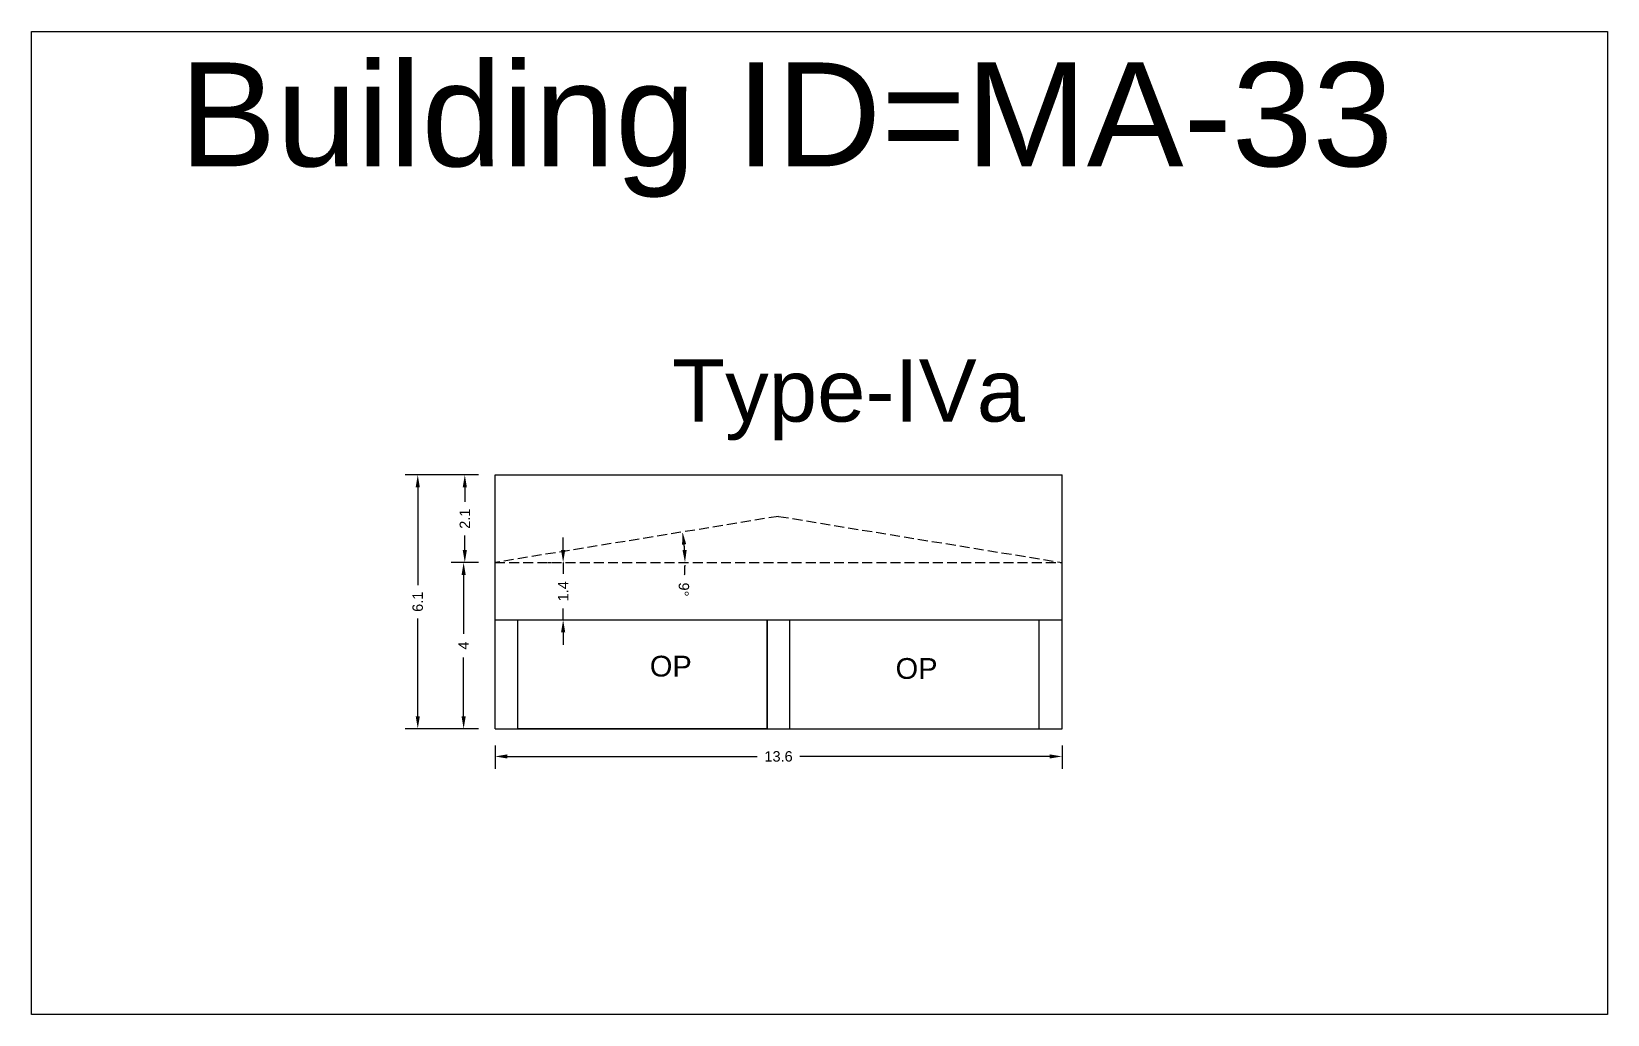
# Model space of a CAD drawing. Header units: metres. Extents: x 3416649 to 3417100, y -6712966 to -6712690.
# Drawn here: x 3416743.83 to 3416781.77, y -6712805.45 to -6712781.8 of the extents above; entities that cross this region are included whole.
import ezdxf

# ---------------------------------------------------------------- set-up
doc = ezdxf.new("R2010")
doc.units = ezdxf.units.M
doc.linetypes.add('ACAD_ISO02W100', pattern=[15, 12, -3])
doc.layers.add('Dotted', color=7, linetype='ACAD_ISO02W100', plot=False)
doc.styles.get("Standard").update_dxf_attribs({"font": 'arial.ttf'})
doc.dimstyles.new('ISO-25', dxfattribs={"dimtxt": 0.25, "dimasz": 0.3, "dimexe": 0.3, "dimexo": 0.4, "dimgap": 0.2, "dimtad": 0, "dimdec": 1, "dimdsep": 46, "dimtxsty": 'Standard', "dimcen": 2.5, "dimadec": 0, "dimazin": 0, "dimtfac": 1, "dimtdec": 1, "dimtmove": 0, "dimatfit": 3, "dimfxl": 1, "dimarcsym": 0})

# ---------------------------------------------------------------- blocks, each defined once
blk = doc.blocks.new('*D262')
at = {"color": 0, "lineweight": -2, "transparency": 16777216}
for p, q in [((3416754.989, -6712798.976), (3416754.989, -6712799.543)), ((3416768.639, -6712798.976), (3416768.639, -6712799.543)), ((3416755.289, -6712799.243), (3416761.301, -6712799.243)), ((3416768.339, -6712799.243), (3416762.327, -6712799.243))]:
    blk.add_line(p, q, dxfattribs=at)
at = {"color": 0, "transparency": 16777216}
for points in [[(3416755.289, -6712799.193), (3416755.289, -6712799.293), (3416754.989, -6712799.243)], [(3416768.339, -6712799.193), (3416768.339, -6712799.293), (3416768.639, -6712799.243)]]:
    blk.add_solid(points, dxfattribs=at)
at = {"layer": 'Defpoints', "color": 0, "transparency": 16777216}
for p in [(3416754.989, -6712798.576), (3416768.639, -6712798.576), (3416768.639, -6712799.243)]:
    blk.add_point(p, dxfattribs=at)
at = {"color": 0, "transparency": 16777216, "insert": (3416761.814, -6712799.243), "char_height": 0.25, "attachment_point": 5}
blk.add_mtext('13.6', dxfattribs=at)
blk = doc.blocks.new('*D263')
at = {"layer": 'Defpoints', "color": 0, "ltscale": 0.02, "transparency": 16777216}
for p in [(3416761.814, -6712793.466), (3416759.536, -6712794.086), (3416754.989, -6712794.576), (3416754.989, -6712794.576), (3416768.639, -6712794.576)]:
    blk.add_point(p, dxfattribs=at)
at = {"layer": 'Dotted', "color": 0, "lineweight": -2, "ltscale": 0.02, "transparency": 16777216}
for start, end in [(3.7589, 5.4787), (356.2411, 360)]:
    blk.add_arc((3416754.989, -6712794.576), 4.574, start, end, dxfattribs=at)
at = {"layer": 'Dotted', "color": 0, "ltscale": 0.02, "transparency": 16777216}
for points in [[(3416759.492, -6712794.146), (3416759.591, -6712794.133), (3416759.503, -6712793.842)], [(3416759.602, -6712794.275), (3416759.503, -6712794.278), (3416759.562, -6712794.576)]]:
    blk.add_solid(points, dxfattribs=at)
at = {"layer": 'Dotted', "color": 0, "ltscale": 0.02, "transparency": 16777216, "insert": (3416759.53, -6712795.223), "char_height": 0.25, "attachment_point": 5, "rotation": 266.2411}
blk.add_mtext('9°', dxfattribs=at)
blk = doc.blocks.new('*D264')
at = {"color": 0, "lineweight": -2, "transparency": 16777216}
for p, q in [((3416754.589, -6712794.576), (3416753.934, -6712794.576)), ((3416754.234, -6712794.876), (3416754.234, -6712796.29)), ((3416754.234, -6712798.276), (3416754.234, -6712796.863)), ((3416754.589, -6712798.576), (3416753.934, -6712798.576))]:
    blk.add_line(p, q, dxfattribs=at)
at = {"color": 0, "transparency": 16777216}
for points in [[(3416754.184, -6712794.876), (3416754.284, -6712794.876), (3416754.234, -6712794.576)], [(3416754.184, -6712798.276), (3416754.284, -6712798.276), (3416754.234, -6712798.576)]]:
    blk.add_solid(points, dxfattribs=at)
at = {"layer": 'Defpoints', "color": 0, "transparency": 16777216}
for p in [(3416754.234, -6712794.576), (3416754.989, -6712794.576), (3416754.989, -6712798.576)]:
    blk.add_point(p, dxfattribs=at)
at = {"color": 0, "transparency": 16777216, "insert": (3416754.234, -6712796.576), "char_height": 0.25, "attachment_point": 5, "rotation": 90}
blk.add_mtext('4', dxfattribs=at)
blk = doc.blocks.new('*D265')
at = {"color": 0, "lineweight": -2, "transparency": 16777216}
for p, q in [((3416754.589, -6712792.466), (3416753.962, -6712792.466)), ((3416754.262, -6712792.766), (3416754.262, -6712793.116)), ((3416754.262, -6712794.276), (3416754.262, -6712793.927)), ((3416754.589, -6712794.576), (3416753.962, -6712794.576))]:
    blk.add_line(p, q, dxfattribs=at)
at = {"color": 0, "transparency": 16777216}
for points in [[(3416754.212, -6712792.766), (3416754.312, -6712792.766), (3416754.262, -6712792.466)], [(3416754.212, -6712794.276), (3416754.312, -6712794.276), (3416754.262, -6712794.576)]]:
    blk.add_solid(points, dxfattribs=at)
at = {"layer": 'Defpoints', "color": 0, "transparency": 16777216}
for p in [(3416754.262, -6712792.466), (3416754.989, -6712792.466), (3416754.989, -6712794.576)]:
    blk.add_point(p, dxfattribs=at)
at = {"color": 0, "transparency": 16777216, "insert": (3416754.262, -6712793.521), "char_height": 0.25, "attachment_point": 5, "rotation": 90}
blk.add_mtext('2.1', dxfattribs=at)
blk = doc.blocks.new('*D266')
at = {"color": 0, "lineweight": -2, "transparency": 16777216}
for p, q in [((3416754.589, -6712792.466), (3416752.83, -6712792.466)), ((3416753.13, -6712792.766), (3416753.13, -6712795.117)), ((3416753.13, -6712798.276), (3416753.13, -6712795.925)), ((3416754.589, -6712798.576), (3416752.83, -6712798.576))]:
    blk.add_line(p, q, dxfattribs=at)
at = {"color": 0, "transparency": 16777216}
for points in [[(3416753.08, -6712792.766), (3416753.18, -6712792.766), (3416753.13, -6712792.466)], [(3416753.08, -6712798.276), (3416753.18, -6712798.276), (3416753.13, -6712798.576)]]:
    blk.add_solid(points, dxfattribs=at)
at = {"layer": 'Defpoints', "color": 0, "transparency": 16777216}
for p in [(3416753.13, -6712792.466), (3416754.989, -6712792.466), (3416754.989, -6712798.576)]:
    blk.add_point(p, dxfattribs=at)
at = {"color": 0, "transparency": 16777216, "insert": (3416753.13, -6712795.521), "char_height": 0.25, "attachment_point": 5, "rotation": 90}
blk.add_mtext('6.1', dxfattribs=at)
blk = doc.blocks.new('*D267')
at = {"color": 0, "lineweight": -2, "transparency": 16777216}
for p, q in [((3416756.629, -6712794.276), (3416756.629, -6712793.976)), ((3416756.267, -6712794.576), (3416756.329, -6712794.576)), ((3416756.629, -6712794.576), (3416756.629, -6712794.851)), ((3416756.629, -6712795.956), (3416756.629, -6712795.682)), ((3416756.267, -6712795.956), (3416756.329, -6712795.956)), ((3416756.629, -6712796.256), (3416756.629, -6712796.556))]:
    blk.add_line(p, q, dxfattribs=at)
at = {"color": 0, "transparency": 16777216}
for points in [[(3416756.579, -6712794.276), (3416756.679, -6712794.276), (3416756.629, -6712794.576)], [(3416756.579, -6712796.256), (3416756.679, -6712796.256), (3416756.629, -6712795.956)]]:
    blk.add_solid(points, dxfattribs=at)
at = {"layer": 'Defpoints', "color": 0, "transparency": 16777216}
for p in [(3416756.629, -6712794.576), (3416756.667, -6712794.576), (3416756.667, -6712795.956)]:
    blk.add_point(p, dxfattribs=at)
at = {"color": 0, "transparency": 16777216, "insert": (3416756.629, -6712795.266), "char_height": 0.25, "attachment_point": 5, "rotation": 90}
blk.add_mtext('1.4', dxfattribs=at)

msp = doc.modelspace()

# ---------------------------------------------------------------- linework, layer by layer
for points in [[(3416743.833, -6712781.797), (3416781.766, -6712781.797), (3416781.766, -6712805.453), (3416743.833, -6712805.453)], [(3416755.539, -6712795.956), (3416761.539, -6712795.956), (3416761.539, -6712798.576), (3416755.539, -6712798.576)]]:
    msp.add_lwpolyline(points, close=True)
for points in [[(3416754.989, -6712792.466), (3416768.639, -6712792.466)], [(3416754.989, -6712798.576), (3416754.989, -6712792.466)], [(3416768.639, -6712798.576), (3416768.639, -6712792.466)], [(3416754.989, -6712795.956), (3416768.639, -6712795.956)], [(3416755.539, -6712798.576), (3416755.539, -6712795.956)], [(3416761.539, -6712798.576), (3416761.539, -6712795.956)], [(3416762.089, -6712798.576), (3416762.089, -6712795.956)], [(3416768.089, -6712798.576), (3416768.089, -6712795.956)], [(3416754.989, -6712798.576), (3416768.639, -6712798.576)]]:
    msp.add_lwpolyline(points)
at = {"layer": 'Dotted', "ltscale": 0.02}
for points in [[(3416761.814, -6712793.466), (3416754.989, -6712794.576)], [(3416761.814, -6712793.466), (3416768.639, -6712794.576)], [(3416754.989, -6712794.576), (3416768.639, -6712794.576)]]:
    msp.add_lwpolyline(points, dxfattribs=at)

# ---------------------------------------------------------------- texts
at = {"attachment_point": 1}
for s, width, heights, insert, char_height in [('Building ID=MA-33', 67.86454, [0.517], (3416747.397, -6712782.541), 2.5), ('Type-IVa', 9.99112, [0.517], (3416759.249, -6712789.685), 1.5), ('OP', 1.17554, [0], (3416758.716, -6712796.82), 0.5), ('OP', 1.17554, [0], (3416764.631, -6712796.876), 0.5)]:
    msp.add_mtext_dynamic_manual_height_columns(s, width=width, gutter_width=12.5, heights=heights, dxfattribs=dict(at, insert=insert, char_height=char_height))

# ---------------------------------------------------------------- dimensions: what is measured, and where the dimension line sits
for base, p1, p2, picture, middle in [((3416753.13, -6712792.466), (3416754.989, -6712798.576), (3416754.989, -6712792.466), '*D266', (3416753.13, -6712795.521)), ((3416754.262, -6712792.466), (3416754.989, -6712794.576), (3416754.989, -6712792.466), '*D265', (3416754.262, -6712793.521)), ((3416754.234, -6712794.576), (3416754.989, -6712798.576), (3416754.989, -6712794.576), '*D264', (3416754.234, -6712796.576))]:
    dim = msp.add_linear_dim(base=base, p1=p1, p2=p2, angle=90, dimstyle='ISO-25')
    dim.commit()
    dim.dimension.update_dxf_attribs({"geometry": picture, "text_midpoint": middle})
dim = msp.add_linear_dim(base=(3416756.629, -6712794.576), p1=(3416756.667, -6712795.956), p2=(3416756.667, -6712794.576), angle=90, dimstyle='ISO-25')
dim.commit()
dim.dimension.update_dxf_attribs({"geometry": '*D267', "text_midpoint": (3416756.629, -6712795.266), "dimtype": 160})
dim = msp.add_linear_dim(base=(3416768.638720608, -6712799.243171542), p1=(3416754.988720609, -6712798.576274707), p2=(3416768.638720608, -6712798.576274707), dimstyle='ISO-25')
dim.commit()
dim.dimension.update_dxf_attribs({"geometry": '*D262', "text_midpoint": (3416761.813720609, -6712799.243171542)})
at = {"layer": 'Dotted', "ltscale": 0.02}
dim = msp.add_angular_dim_2l(base=(3416759.536, -6712794.086), line1=((3416754.989, -6712794.576), (3416768.639, -6712794.576)), line2=((3416761.814, -6712793.466), (3416754.989, -6712794.576)), dimstyle='ISO-25', dxfattribs=at)
dim.commit()
dim.dimension.update_dxf_attribs({"geometry": '*D263', "text_midpoint": (3416759.53, -6712795.223)})

doc.saveas('drawing.dxf')
